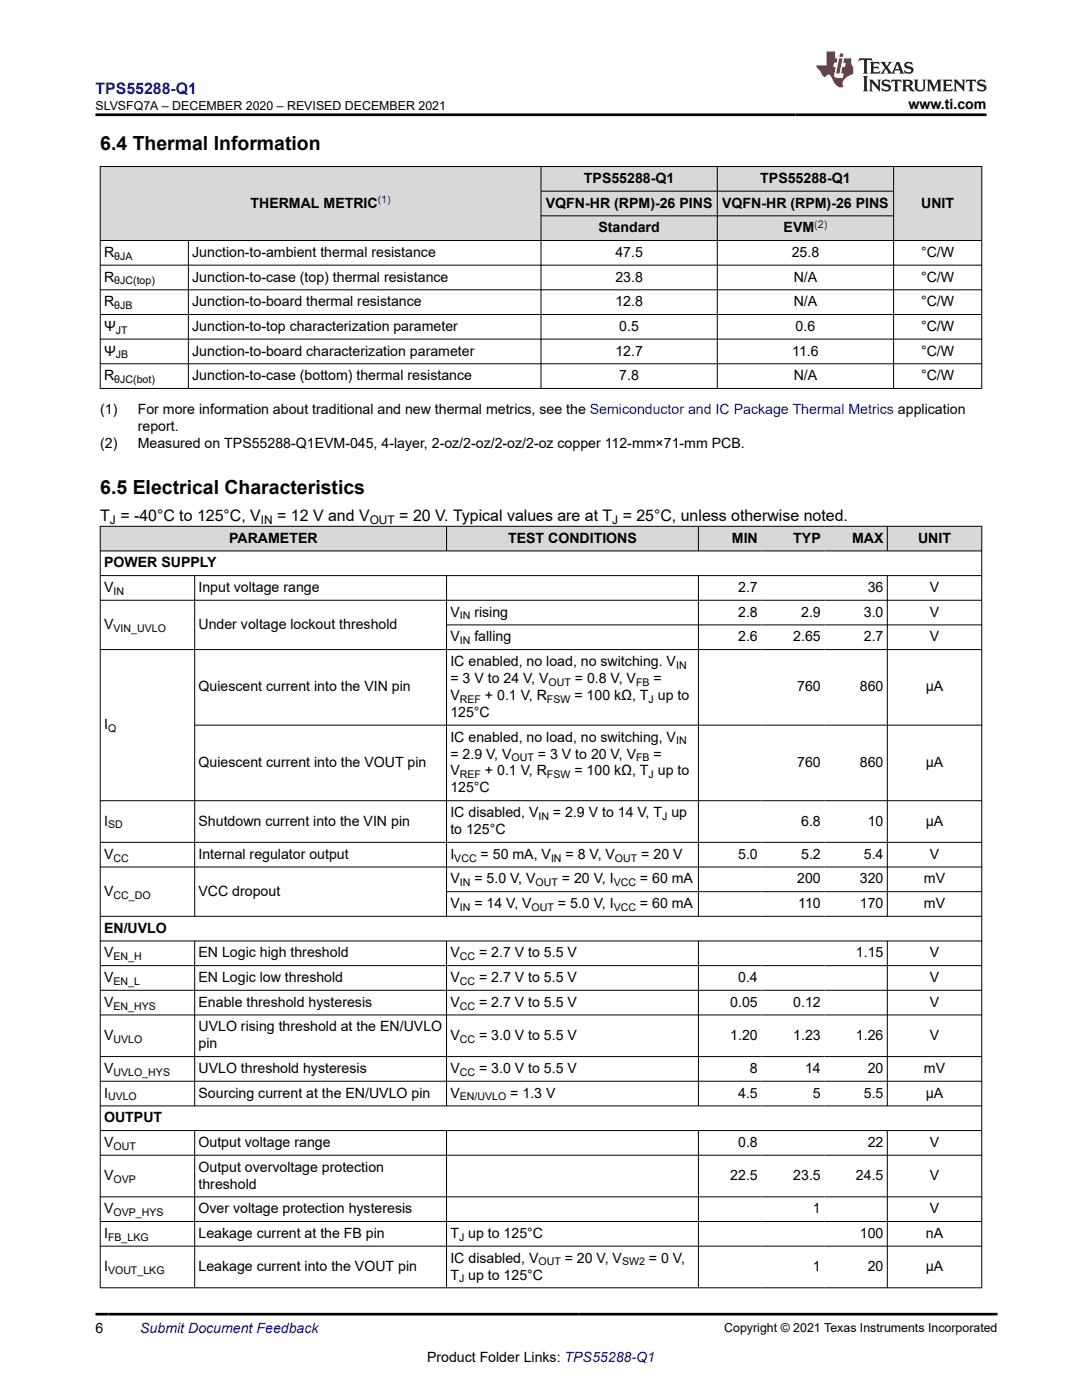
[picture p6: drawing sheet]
<svg xmlns="http://www.w3.org/2000/svg" width="216mm" height="279mm" viewBox="0 0 216 279" stroke-linecap="round" stroke-linejoin="round" font-family="sans-serif">
<defs><g id="words">
<g font-size="3.9">
<text x="20" y="29.9">6.4 Thermal Information</text>
<text x="20" y="98.5">6.5 Electrical Characteristics</text>
</g>
<text font-size="3.2" fill="#00f" x="19" y="18.7">TPS55288-Q1</text>
<g font-size="3.2">
<text x="20" y="104">T = -40°C to 125°C, V</text>
<text x="55.3" y="104">= 12 V and V</text>
<text x="79.7" y="104">= 20 V. Typical values are at T = 25°C, unless otherwise noted.</text>
</g>
<g font-size="2.8">
<text x="181.3" y="21.8">www.ti.com</text>
<text x="50" y="41.4">THERMAL METRIC</text>
<text x="108.9" y="41.4">VQFN-HR (RPM)-26 PINS</text>
<text x="116.5" y="36.5">TPS55288-Q1</text>
<text x="144.1" y="41.4">VQFN-HR (RPM)-26 PINS</text>
<text x="151.7" y="36.5">TPS55288-Q1</text>
<text x="183.8" y="41.4">UNIT</text>
<text x="119.4" y="46.3">Standard</text>
<text x="156.4" y="46.3">EVM</text>
<text x="20.8" y="51.3">R</text>
<text x="38.4" y="51.3">Junction-to-ambient thermal resistance</text>
<text x="122.8" y="51.3">47.5</text>
<text x="158" y="51.3">25.8</text>
<text x="183.8" y="51.3">°C/W</text>
<text x="20.8" y="56.2">R</text>
<text x="38.4" y="56.2">Junction-to-case (top) thermal resistance</text>
<text x="122.8" y="56.2">23.8</text>
<text x="158.4" y="56.2">N/A</text>
<text x="183.8" y="56.2">°C/W</text>
<text x="20.8" y="61.1">R</text>
<text x="38.4" y="61.1">Junction-to-board thermal resistance</text>
<text x="122.8" y="61.1">12.8</text>
<text x="158.4" y="61.1">N/A</text>
<text x="183.8" y="61.1">°C/W</text>
<text x="20.8" y="66">Ψ</text>
<text x="20.8" y="71">Ψ</text>
<text x="38.4" y="66">Junction-to-top characterization parameter</text>
<text x="38.4" y="71">Junction-to-board characterization parameter</text>
<text x="122.8" y="71">12.7</text>
<text x="123.6" y="66">0.5</text>
<text x="158.1" y="71">11.6</text>
<text x="158.8" y="66">0.6</text>
<text x="183.8" y="66">°C/W</text>
<text x="183.8" y="71">°C/W</text>
<text x="20.8" y="75.9">R</text>
<text x="38.4" y="75.9">Junction-to-case (bottom) thermal resistance</text>
<text x="123.6" y="75.9">7.8</text>
<text x="158.4" y="75.9">N/A</text>
<text x="183.8" y="75.9">°C/W</text>
<text x="20" y="82.7">(1)</text>
<text x="27.5" y="82.7">For more information about traditional and new thermal metrics, see the Semiconductor and IC Package Thermal Metrics application</text>
<text x="20" y="89.4">(2)</text>
<text x="27.5" y="86.1">report.</text>
<text x="27.5" y="89.4">Measured on TPS55288-Q1EVM-045, 4-layer, 2-oz/2-oz/2-oz/2-oz copper 112-mm×71-mm PCB.</text>
<text x="20.8" y="113.2">POWER SUPPLY</text>
<text x="45.7" y="108.3">PARAMETER</text>
<text x="101.4" y="108.3">TEST CONDITIONS</text>
<text x="146" y="108.3">MIN</text>
<text x="158.3" y="108.3">TYP</text>
<text x="170" y="108.3">MAX</text>
<text x="183.2" y="108.3">UNIT</text>
<text x="20.8" y="118.1">V</text>
<text x="39.6" y="118.1">Input voltage range</text>
<text x="147.3" y="118.1">2.7</text>
<text x="173.1" y="118.1">36</text>
<text x="185.5" y="118.1">V</text>
<text x="20.8" y="125.5">V</text>
<text x="39.6" y="125.5">Under voltage lockout threshold</text>
<text x="89.9" y="123.1">V</text>
<text x="94.7" y="123.1">rising</text>
<text x="147.3" y="123.1">2.8</text>
<text x="159.9" y="123.1">2.9</text>
<text x="172.4" y="123.1">3.0</text>
<text x="185.5" y="123.1">V</text>
<text x="89.9" y="128">V</text>
<text x="94.7" y="128">falling</text>
<text x="147.3" y="128">2.6</text>
<text x="158.3" y="128">2.65</text>
<text x="172.4" y="128">2.7</text>
<text x="185.5" y="128">V</text>
<text x="39.6" y="138">Quiescent current into the VIN pin</text>
<text x="89.9" y="132.9">IC enabled, no load, no switching. V</text>
<text x="89.9" y="136.3">= 3 V to 24 V, V</text>
<text x="114.7" y="136.3">= 0.8 V, V</text>
<text x="130.4" y="136.3">=</text>
<text x="159.1" y="138">760</text>
<text x="171.6" y="138">860</text>
<text x="184.7" y="138">µA</text>
<text x="89.9" y="139.7">V</text>
<text x="89.9" y="143.1">125°C</text>
<text x="96.8" y="139.7">+ 0.1 V, R</text>
<text x="114.6" y="139.7">= 100 kΩ, T up to</text>
<text x="20.8" y="145.5">I</text>
<text x="89.9" y="148">IC enabled, no load, no switching, V</text>
<text x="39.6" y="153.1">Quiescent current into the VOUT pin</text>
<text x="89.9" y="151.4">= 2.9 V, V</text>
<text x="89.9" y="154.8">V</text>
<text x="96.8" y="154.8">+ 0.1 V, R</text>
<text x="107.3" y="151.4">= 3 V to 20 V, V</text>
<text x="114.6" y="154.8">= 100 kΩ, T up to</text>
<text x="130.4" y="151.4">=</text>
<text x="159.1" y="153.1">760</text>
<text x="171.6" y="153.1">860</text>
<text x="184.7" y="153.1">µA</text>
<text x="89.9" y="158.2">125°C</text>
<text x="20.8" y="164.8">I</text>
<text x="39.6" y="164.8">Shutdown current into the VIN pin</text>
<text x="89.9" y="163.1">IC disabled, V</text>
<text x="89.9" y="166.5">to 125°C</text>
<text x="110.3" y="163.1">= 2.9 V to 14 V, T up</text>
<text x="159.9" y="164.8">6.8</text>
<text x="173.1" y="164.8">10</text>
<text x="184.7" y="164.8">µA</text>
<text x="20.8" y="171.4">V</text>
<text x="39.6" y="171.4">Internal regulator output</text>
<text x="89.9" y="171.4">I</text>
<text x="95.9" y="171.4">= 50 mA, V</text>
<text x="112.8" y="171.4">= 8 V, V</text>
<text x="128" y="171.4">= 20 V</text>
<text x="147.3" y="171.4">5.0</text>
<text x="159.9" y="171.4">5.2</text>
<text x="172.4" y="171.4">5.4</text>
<text x="185.5" y="171.4">V</text>
<text x="20.8" y="178.8">V</text>
<text x="39.6" y="178.8">VCC dropout</text>
<text x="89.9" y="176.3">V</text>
<text x="94.7" y="176.3">= 5.0 V, V</text>
<text x="112.1" y="176.3">= 20 V, I</text>
<text x="127.7" y="176.3">= 60 mA</text>
<text x="159.1" y="176.3">200</text>
<text x="171.6" y="176.3">320</text>
<text x="184.4" y="176.3">mV</text>
<text x="89.9" y="181.2">V</text>
<text x="94.7" y="181.2">= 14 V, V</text>
<text x="111.3" y="181.2">= 5.0 V, I</text>
<text x="127.7" y="181.2">= 60 mA</text>
<text x="159.3" y="181.2">110</text>
<text x="171.6" y="181.2">170</text>
<text x="184.4" y="181.2">mV</text>
<text x="20.8" y="186.1">EN/UVLO</text>
<text x="20.8" y="191.1">V</text>
<text x="39.6" y="191.1">EN Logic high threshold</text>
<text x="89.9" y="191.1">V</text>
<text x="95.6" y="191.1">= 2.7 V to 5.5 V</text>
<text x="170.8" y="191.1">1.15</text>
<text x="185.5" y="191.1">V</text>
<text x="20.8" y="196">V</text>
<text x="39.6" y="196">EN Logic low threshold</text>
<text x="89.9" y="196">V</text>
<text x="95.6" y="196">= 2.7 V to 5.5 V</text>
<text x="147.3" y="196">0.4</text>
<text x="185.5" y="196">V</text>
<text x="20.8" y="200.9">V</text>
<text x="39.6" y="200.9">Enable threshold hysteresis</text>
<text x="89.9" y="200.9">V</text>
<text x="95.6" y="200.9">= 2.7 V to 5.5 V</text>
<text x="145.7" y="200.9">0.05</text>
<text x="158.3" y="200.9">0.12</text>
<text x="185.5" y="200.9">V</text>
<text x="20.8" y="207.5">V</text>
<text x="39.6" y="205.8">UVLO rising threshold at the EN/UVLO</text>
<text x="39.6" y="209.2">pin</text>
<text x="89.9" y="207.5">V</text>
<text x="95.6" y="207.5">= 3.0 V to 5.5 V</text>
<text x="145.7" y="207.5">1.20</text>
<text x="158.3" y="207.5">1.23</text>
<text x="170.8" y="207.5">1.26</text>
<text x="185.5" y="207.5">V</text>
<text x="20.8" y="214.1">V</text>
<text x="39.6" y="214.1">UVLO threshold hysteresis</text>
<text x="89.9" y="214.1">V</text>
<text x="95.6" y="214.1">= 3.0 V to 5.5 V</text>
<text x="149.7" y="214.1">8</text>
<text x="160.6" y="214.1">14</text>
<text x="173.1" y="214.1">20</text>
<text x="184.4" y="214.1">mV</text>
<text x="20.8" y="219.1">I</text>
<text x="39.6" y="219.1">Sourcing current at the EN/UVLO pin</text>
<text x="89.9" y="219.1">V</text>
<text x="101.8" y="219.1">= 1.3 V</text>
<text x="147.3" y="219.1">4.5</text>
<text x="162.2" y="219.1">5</text>
<text x="172.4" y="219.1">5.5</text>
<text x="184.7" y="219.1">µA</text>
<text x="20.8" y="224">OUTPUT</text>
<text x="20.8" y="228.9">V</text>
<text x="39.6" y="228.9">Output voltage range</text>
<text x="39.6" y="233.8">Output overvoltage protection</text>
<text x="147.3" y="228.9">0.8</text>
<text x="173.1" y="228.9">22</text>
<text x="185.5" y="228.9">V</text>
<text x="20.8" y="235.5">V</text>
<text x="39.6" y="237.2">threshold</text>
<text x="145.7" y="235.5">22.5</text>
<text x="158.3" y="235.5">23.5</text>
<text x="170.8" y="235.5">24.5</text>
<text x="185.5" y="235.5">V</text>
<text x="20.8" y="242.1">V</text>
<text x="39.6" y="242.1">Over voltage protection hysteresis</text>
<text x="162.2" y="242.1">1</text>
<text x="185.5" y="242.1">V</text>
<text x="20.8" y="247.1">I</text>
<text x="39.6" y="247.1">Leakage current at the FB pin</text>
<text x="89.9" y="247.1">T up to 125°C</text>
<text x="89.9" y="252">IC disabled, V</text>
<text x="112.7" y="252">= 20 V, V</text>
<text x="129.5" y="252">= 0 V,</text>
<text x="171.6" y="247.1">100</text>
<text x="184.7" y="247.1">nA</text>
<text x="20.8" y="253.7">I</text>
<text x="39.6" y="253.7">Leakage current into the VOUT pin</text>
<text x="89.9" y="255.4">T up to 125°C</text>
<text x="162.2" y="253.7">1</text>
<text x="173.1" y="253.7">20</text>
<text x="184.7" y="253.7">µA</text>
<text x="19" y="266.1">6</text>
<text x="85.2" y="271.7">Product Folder Links: TPS55288-Q1</text>
</g>
<text font-size="2.8" fill="#00f" x="28" y="266.1">Submit Document Feedback</text>
<g font-size="2.5">
<text x="19.1" y="21.9">SLVSFQ7A – DECEMBER 2020 – REVISED DECEMBER 2021</text>
<text x="144.5" y="265.8">Copyright © 2021 Texas Instruments Incorporated</text>
</g>
<g font-size="2.4">
<text x="21.9" y="104.6">J</text>
<text x="52.1" y="104.6">IN</text>
<text x="73.8" y="104.6">OUT</text>
<text x="122.2" y="104.6">J</text>
</g>
<g font-size="2.1" fill="#00f">
<text x="75.4" y="40.5">(1)</text>
<text x="162.5" y="45.4">(2)</text>
</g>
<g font-size="2.1">
<text x="22.8" y="51.8">θJA</text>
<text x="22.8" y="56.8">θJC(top)</text>
<text x="22.8" y="61.7">θJB</text>
<text x="23.1" y="66.6">JT</text>
<text x="23.1" y="71.5">JB</text>
<text x="22.8" y="76.4">θJC(bot)</text>
<text x="22.6" y="118.7">IN</text>
<text x="91.8" y="123.6">IN</text>
<text x="22.6" y="126.1">VIN_UVLO</text>
<text x="91.8" y="128.6">IN</text>
<text x="109.5" y="136.9">OUT</text>
<text x="126.9" y="136.9">FB</text>
<text x="134.9" y="133.5">IN</text>
<text x="91.8" y="140.2">REF</text>
<text x="109.1" y="140.2">FSW</text>
<text x="129.4" y="140.2">J</text>
<text x="21.6" y="146.1">Q</text>
<text x="134.9" y="148.6">IN</text>
<text x="91.8" y="155.3">REF</text>
<text x="102.1" y="151.9">OUT</text>
<text x="109.1" y="155.3">FSW</text>
<text x="126.9" y="151.9">FB</text>
<text x="129.4" y="155.3">J</text>
<text x="21.6" y="165.3">SD</text>
<text x="107.4" y="163.6">IN</text>
<text x="132.1" y="163.6">J</text>
<text x="22.6" y="171.9">CC</text>
<text x="90.7" y="171.9">VCC</text>
<text x="109.9" y="171.9">IN</text>
<text x="122.7" y="171.9">OUT</text>
<text x="22.6" y="179.3">CC_DO</text>
<text x="91.8" y="176.9">IN</text>
<text x="106.9" y="176.9">OUT</text>
<text x="122.4" y="176.9">VCC</text>
<text x="91.8" y="181.8">IN</text>
<text x="106.1" y="181.8">OUT</text>
<text x="122.4" y="181.8">VCC</text>
<text x="22.6" y="191.6">EN_H</text>
<text x="91.8" y="191.6">CC</text>
<text x="22.6" y="196.6">EN_L</text>
<text x="91.8" y="196.6">CC</text>
<text x="22.6" y="201.5">EN_HYS</text>
<text x="91.8" y="201.5">CC</text>
<text x="22.6" y="208.1">UVLO</text>
<text x="91.8" y="208.1">CC</text>
<text x="22.6" y="214.7">UVLO_HYS</text>
<text x="91.8" y="214.7">CC</text>
<text x="21.6" y="219.6">UVLO</text>
<text x="91.8" y="219.6">EN/UVLO</text>
<text x="22.6" y="229.5">OUT</text>
<text x="22.6" y="236.1">OVP</text>
<text x="22.6" y="242.7">OVP_HYS</text>
<text x="21.6" y="247.6">FB_LKG</text>
<text x="91.6" y="247.6">J</text>
<text x="21.6" y="254.2">VOUT_LKG</text>
<text x="91.6" y="255.9">J</text>
<text x="107.4" y="252.5">OUT</text>
<text x="124.1" y="252.5">SW2</text>
</g>
</g></defs>
<g fill="#d8d8d8">
<path d="M20 33.2h175.9v5h-175.9z" fill-rule="evenodd"/>
<path d="M20.1 33.3h87.8v14.6h-87.8z" fill-rule="evenodd"/>
<path d="M108 33.3h35.1v4.8h-35.1z" fill-rule="evenodd"/>
<path d="M143.2 33.3h35v4.8h-35z" fill-rule="evenodd"/>
<path d="M178.4 33.3h17.4v14.6h-17.4z" fill-rule="evenodd"/>
<path d="M108 38.2h35.1v4.8h-35.1z" fill-rule="evenodd"/>
<path d="M143.2 38.2h35v4.8h-35z" fill-rule="evenodd"/>
<path d="M108 43.1h35.1v4.8h-35.1z" fill-rule="evenodd"/>
<path d="M143.2 43.1h35v4.8h-35z" fill-rule="evenodd"/>
</g>
<g fill="none" stroke="#000" stroke-width=".2">
<path d="M19.9 33.2h176.1M20 33.2v44.4M107.9 33.2v44.4M107.9 38.2h70.5M143.1 33.2v44.4M178.3 33.2v44.4M195.9 33.2v44.4M19.9 48h176.1M19.9 52.9h176.1M19.9 57.8h176.1M37.6 48v29.6M107.9 43.1h70.5"/>
<path d="M19.9 62.8h176.1M19.9 67.7h176.1M19.9 72.6h176.1M19.9 77.5h176.1"/>
</g>
<g fill="#d8d8d8">
<path d="M20 105h175.9v5h-175.9z" fill-rule="evenodd"/>
<path d="M20.1 105.1h68.9v4.8h-68.9z" fill-rule="evenodd"/>
<path d="M89.2 105.1h50.1v4.8h-50.1z" fill-rule="evenodd"/>
<path d="M139.4 105.1h12.5v4.8h-12.5z" fill-rule="evenodd"/>
<path d="M151.9 105.1h12.6v4.8h-12.6z" fill-rule="evenodd"/>
<path d="M164.5 105.1h12.5v4.8h-12.5z" fill-rule="evenodd"/>
<path d="M177.1 105.1h18.7v4.8h-18.7z" fill-rule="evenodd"/>
</g>
<g fill="none" stroke="#000" stroke-width=".2">
<path d="M19.9 105h176.1M19.9 110h176.1M19.9 114.9h176.1M19.9 119.8h176.1M20 105v152.1M38.8 114.9v68M89.1 105v5M89.1 114.9v68M139.4 105v5M139.4 114.9v68M177.1 105v5M177.1 114.9v68"/>
<path d="M195.9 105v152.1M19.9 129.6h176.1M89.1 124.7h106.9M19.9 159.8h176.1M38.8 144.7h157.2M19.9 168.1h176.1M19.9 173h176.1M89.1 177.9h106.9M19.9 182.9h176.1M19.9 187.8h176.1M19.9 192.7h176.1M19.9 197.6h176.1"/>
<path d="M38.8 187.8v33M89.1 187.8v33M139.4 187.8v33M177.1 187.8v33M19.9 202.6h176.1M19.9 210.9h176.1M19.9 215.8h176.1M19.9 220.7h176.1M19.9 225.6h176.1M19.9 230.5h176.1M19.9 238.9h176.1M38.8 225.6v31.5"/>
<path d="M89.1 225.6v31.5M139.4 225.6v31.5M177.1 225.6v31.5M19.9 243.8h176.1M19.9 248.7h176.1M19.9 257h176.1"/>
</g>
<path d="M171.5 11.6l-.2 .6 .5-.2h.6v.1v2.2l-.2 .4h1l-.2-.4v-2.2v-.1h.5l.5 .2-.1-.6zM173.6 12.4l.2 .3v1.6l-.2 .4h1.9l.1-.6a1.08 1.08 0 0 1-1.3 .2v-.7h.6l.4 .2v-.7l-.4 .2h-.6v-.5l.2-.2a1 1 0 0 1 1 .3l-.1-.5zM175.7 12.4l.9 1.1-1 1.2h.9l-.2-.2 .5-.8 .4 .8-.2 .2h1.6l-.2-.2 .2-.5h.9l.1 .5-.1 .2h.9l-.2-.4-.8-1.9h-.5l-.9 2.1-.9-1.1 .9-1h-.8l.2 .2-.4 .6-.4-.6 .2-.2zM179 12.8l.4 1h-.7zM180.7 12.5a.65 .65 0 0 0-.2 .7 .65 .65 0 0 0 .6 .5l.6 .1 .1 .3a.79 .79 0 0 1-.7 .4 .79 .79 0 0 1-.7-.5l.1 .7 .2-.1a.93 .93 0 0 0 1.1 0 .93 .93 0 0 0 .4-.9 1.46 1.46 0 0 0-1.2-.6l-.1-.3a1.09 1.09 0 0 1 1.2 .2l-.2-.6-.1 .1-.5-.2zM172.2 15.2l.2 .4v2.2l-.2 .4h1l-.2-.4v-2.2l.2-.4zM173.4 15.9l.2 .4v1.5l-.2 .4h.8l-.3-.4 .1-1.3 1.6 1.8v-2l.2-.4h-.7l.1 .2 .1 1.1-1.2-1.3zM176.2 16a.65 .65 0 0 0-.2 .8 .65 .65 0 0 0 .6 .4l.6 .2 .1 .2a.79 .79 0 0 1-.7 .4 .79 .79 0 0 1-.7-.5l.1 .7 .2-.1a.93 .93 0 0 0 1.1 .1 .93 .93 0 0 0 .4-1 1.46 1.46 0 0 0-1.2-.5l-.1-.4a1.09 1.09 0 0 1 1.2 .2l-.1-.6-.2 .1-.5-.1zM177.9 15.9l-.1 .6a.63 .63 0 0 1 .8-.3v1.6l-.3 .4h1l-.2-.4v-1.6a.66 .66 0 0 1 .8 .3l-.1-.6zM180 15.9l.2 .4v1.5l-.2 .4h1l-.2-.2-.1-.7h.5l.1 .2a.79 .79 0 0 0 1.2 .6l-1-.9a.61 .61 0 0 0 .6-.6 .61 .61 0 0 0-.5-.7zM180.8 16.2h.1a.47 .47 0 0 1 .5 .1 .47 .47 0 0 1 .1 .5l-.1 .1-.7 .1zM182.3 15.9l.2 .2a2.27 2.27 0 0 0 .4 2 1.04 1.04 0 0 0 1.7-.7v-1.3l.2-.2h-.8l.2 .4v1.1a.6 .6 0 0 1-.6 .6 .6 .6 0 0 1-.6-.6v-1.1l.3-.4zM184.9 15.9l.2 .4v1.5l-.2 .4h.8l-.3-.4v-1.4l.9 1.9 .9-1.9v1.4l-.3 .4h1l-.2-.4v-1.5l.2-.4h-.8l-.7 1.5-.6-1.5zM188.1 15.9l.2 .4v1.5l-.2 .4h1.9l.1-.6a1.09 1.09 0 0 1-1.3 .2v-.7h.6l.4 .2v-.6l-.4 .2h-.6v-.6l.2-.1a1.01 1.01 0 0 1 1 .3l-.1-.6zM190.2 15.9l.3 .4v1.5l-.3 .4h.8l-.2-.4v-1.3l1.6 1.8v-2l.2-.4h-.7l.2 .2v1.1l-1.2-1.3zM192.8 15.9l-.1 .6a.63 .63 0 0 1 .8-.3v1.6l-.3 .4h1l-.2-.4v-1.6a.66 .66 0 0 1 .8 .3l-.1-.6zM195.2 16a.65 .65 0 0 0-.2 .8 .65 .65 0 0 0 .6 .4l.6 .2 .2 .2a.79 .79 0 0 1-.7 .4 .79 .79 0 0 1-.7-.5l.1 .7 .2-.1a.93 .93 0 0 0 1 .1 .93 .93 0 0 0 .5-1 1.46 1.46 0 0 0-1.3-.5v-.4a1.09 1.09 0 0 1 1.2 .2l-.2-.6-.2 .1-.5-.1z" fill="#231f20"/>
<path d="M164.9 10.3v2.7h-2l.1 .4 .8 1a.95 .95 0 0 0 1 .9 .59 .59 0 0 1 .5-.4 .59 .59 0 0 1 .5 .3l.4 .8a1.59 1.59 0 0 0 2.1 1.4 1.61 1.61 0 0 1 1-2.3l1-.3-.1-1.5a1.59 1.59 0 0 1-.3-1.7h-1.5l-.2 .9h.6l-.2 .9h-.5l-.2 .9v.3l.4 .1-.1 .9h-.7a.73 .73 0 0 1-1-.7l.3-1.5h-.5l.1-.9h.5l.2-.9h-.5v-1.3zM167.4 11.6l-.6 3.1h.7l.6-3.1zM167.6 10.7l-.1 .6h.7l.1-.6z" fill="#ed1c24"/>
<path d="M19 22.9h177.8M19 262.3h180" fill="none" stroke="#000" stroke-width=".53"/>
<use href="#words"/>
</svg>
